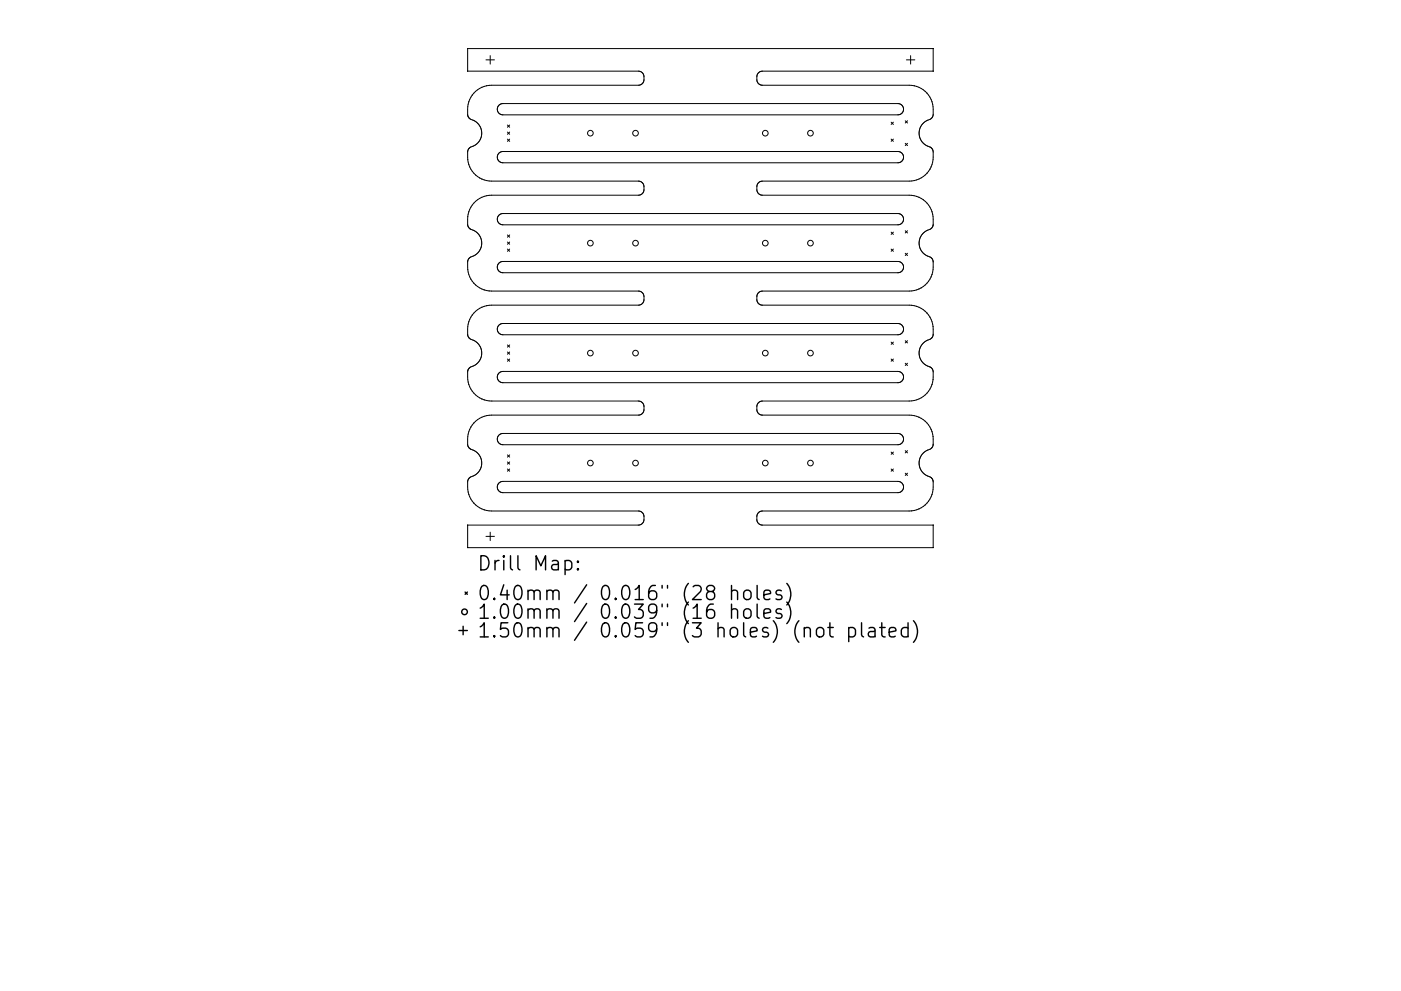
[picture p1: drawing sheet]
<svg xmlns="http://www.w3.org/2000/svg" width="297mm" height="210mm" viewBox="0 0 297 210" stroke-linecap="round" stroke-linejoin="round" font-family="sans-serif">
<defs><g id="words">
<g font-size="4.2">
<text x="101.1" y="121.1">Drill Map:</text>
<text x="101.1" y="127.4">0.40mm / 0.016&quot; (28 holes)</text>
<text x="101.1" y="131.3">1.00mm / 0.039&quot; (16 holes)</text>
<text x="101.1" y="135.3">1.50mm / 0.059&quot; (3 holes) (not plated)</text>
</g>
</g></defs>
<g fill="none" stroke="#000" stroke-width=".21">
<path d="M99.1 10.3v4.8M99.1 10.3h.1M99.2 10.3h98.7M99.2 15.1h.1M99.2 15.1h36.2a1.18 1.18 0 0 1 1.1 1.2v.6a1.18 1.18 0 0 1-1.1 1.2h-31.2a5.1 5.1 0 0 0-4.1 2.1M103 12.7h1.8M103.9 11.8v1.8M192.2 12.7h1.8M193.1 11.8v1.8M196.2 19.4h.1M196.2 19.4l.3 .4M196.5 19.8h.1"/>
<path d="M196.6 19.8l.6 .8 .5 1.5M197.8 15.1h-36.1a1.18 1.18 0 0 0-1.2 1.2v.6a1.18 1.18 0 0 0 1.2 1.2h31.1a5.1 5.1 0 0 1 3.4 1.3M197.9 10.3h.1M197.9 15.1h-.1M197.9 10.3v4.8M99.2 33.9h.1M99.2 33.9l.4 1.5M99.3 24.8h.1M99.3 24.8l.3 .4a3.1 3.1 0 0 1 2.5 3 3.1 3.1 0 0 1-2.4 3.1l-.5 .7v1.9M99.6 35.4h.1M99.6 35.4a5.1 5.1 0 0 0 4.6 3h31.2a1.18 1.18 0 0 1 1.1 1.2v.6a1.18 1.18 0 0 1-1.1 1.2h-31.2a5.3 5.3 0 0 0-5 6.6l.1 .1M100.1 20.2a5.9 5.9 0 0 0-.9 4.3l.1 .3"/>
<path d="M100.1 20.2h.1M105.8 32.5l.9-.4h83.6a1.2 1.2 0 0 1 1.3 1.2 1.2 1.2 0 0 1-1.3 1.2h-83.6a1.2 1.2 0 0 1-1.2-.7 1.2 1.2 0 0 1 .3-1.3zM105.8 22.3l.9-.3h83.6a1.2 1.2 0 0 1 1.3 1.2 1.2 1.2 0 0 1-1.3 1.2h-83.6a1.2 1.2 0 0 1-1.2-.8 1.2 1.2 0 0 1 .3-1.3zM107.6 26.5l.5 .5M107.6 28l.5 .5M107.6 29.5l.5 .5M108.1 26.5l-.5 .5M108.1 28l-.5 .5M108.1 29.5l-.5 .5M188.9 25.9l.5 .5M188.9 29.5l.5 .5M189.4 25.9l-.5 .5"/>
<path d="M189.4 29.5l-.5 .5M191.9 25.6l.5 .5M191.9 30.4l.5 .5M192.4 25.6l-.5 .5M192.4 30.4l-.5 .5M196.5 36.8a5.1 5.1 0 0 1-3.7 1.6h-31.1a1.18 1.18 0 0 0-1.2 1.2v.6a1.18 1.18 0 0 0 1.2 1.2h31.1l1 .1 1 .3M196.6 36.7l-.1 .1M197.2 35.9l-.6 .8M197.2 35.9h.1M197.7 24.8l-.3 .4a3.1 3.1 0 0 0-2.5 3 3.1 3.1 0 0 0 2.5 3.1l.4 .5M197.7 24.8h.1M197.7 22.1h.1"/>
<path d="M197.7 22.1l.2 2.1-.2 .6M197.8 31.8h.1M197.8 31.8v.1a7.3 7.3 0 0 1-.4 3.5l-.2 .5M99.2 57.2h.1M99.2 57.2a5.1 5.1 0 0 0 3.4 4.3M99.3 48.1v.1M99.3 48.2l.4 .4a3.1 3.1 0 0 1 2.4 3 3.1 3.1 0 0 1-2.4 3l-.5 .8v1.8M105.8 55.8l.9-.3h83.6a1.2 1.2 0 0 1 1.3 1.2 1.2 1.2 0 0 1-1.3 1.2h-83.6a1.2 1.2 0 0 1-1.2-.8 1.2 1.2 0 0 1 .3-1.3zM105.8 45.6l.9-.3h83.6a1.2 1.2 0 0 1 1.3 1.2 1.2 1.2 0 0 1-1.3 1.2h-83.6a1.2 1.2 0 0 1-1.2-.7 1.2 1.2 0 0 1 .3-1.4zM107.6 49.9l.5 .4M107.6 51.3l.5 .5M107.6 52.8l.5 .5"/>
<path d="M108.1 49.9l-.5 .4M108.1 51.3l-.5 .5M108.1 52.8l-.5 .5M188.9 49.3l.5 .4M188.9 52.8l.5 .5M189.4 49.3l-.5 .4M189.4 52.8l-.5 .5M191.9 49l.5 .4M191.9 53.7l.5 .5M192.4 49l-.5 .4M192.4 53.7l-.5 .5M194.8 41.8l.1 .1"/>
<path d="M194.9 41.9l.8 .5M195.7 42.4h.1M195.8 42.4a5.6 5.6 0 0 1 2 5.4M197.6 58.3a5.1 5.1 0 0 1-2.3 2.8M197.6 58.2v.1M197.8 48l-.4 .5a3.1 3.1 0 0 0-2.5 3 3.1 3.1 0 0 0 2.4 3.1l.4 .4 .1 .5v1.7l-.2 1M197.8 48h.1M197.8 47.8v.2M197.8 47.8h.1M99.2 71h.1M99.2 71l.2 .7M99.4 68.3l-.2 1v1.7"/>
<path d="M99.4 68.2v.1M99.4 71.7h.1M99.4 71.7l.2 .1a3.2 3.2 0 0 1 2.2 4.6 4.1 4.1 0 0 1-2.3 1.7M99.5 78.1l-.4 .8 .1 1.6 .2 1.1M99.5 78.1h.1M100.1 66.9l-.7 1.3M100.1 66.8v.1M102.6 61.5h.1M102.7 61.5l1.5 .3h31.2a1.18 1.18 0 0 1 1.1 1.1v.7a1.18 1.18 0 0 1-1.1 1.1h-31.2a5.1 5.1 0 0 0-4.1 2.1M105.8 79.1l.9-.3h83.6a1.2 1.2 0 0 1 1.3 1.2 1.2 1.2 0 0 1-1.3 1.2h-83.6a1.2 1.2 0 0 1-1.2-.7 1.2 1.2 0 0 1 .3-1.4zM105.8 69l.9-.4h83.6a1.2 1.2 0 0 1 1.3 1.2 1.2 1.2 0 0 1-1.3 1.2h-83.6a1.2 1.2 0 0 1-1.2-.7 1.2 1.2 0 0 1 .3-1.3zM107.6 73.2l.5 .5"/>
<path d="M107.6 74.7l.5 .5M107.6 76.2l.5 .5M108.1 73.2l-.5 .5M108.1 74.7l-.5 .5M108.1 76.2l-.5 .5M188.9 72.6l.5 .5M188.9 76.2l.5 .5M189.4 72.6l-.5 .5M189.4 76.2l-.5 .5M191.9 72.3l.5 .5M191.9 77.1l.5 .4M192.4 72.3l-.5 .5"/>
<path d="M192.4 77.1l-.5 .4M193.3 64.8h.1M193.3 64.8l1.5 .4 1.4 .8M194.8 61.3l-1 .3-1 .2h-31.1a1.18 1.18 0 0 0-1.2 1.1v.7a1.18 1.18 0 0 0 1.2 1.1l31.6 .1M194.9 61.3h-.1M195.3 61.1l-.4 .2M195.3 61.1h.1M196.2 66v.1M196.2 66.1l.3 .3M196.5 66.4h.1M196.6 66.4a5.6 5.6 0 0 1 1.2 4.6M197.8 71l-.4 .8a3.2 3.2 0 0 0-2.2 4.6 3.8 3.8 0 0 0 2.2 1.6l.4 .8v1.7l-.2 1.1"/>
<path d="M197.8 71h.1M99.4 81.6h.1M99.4 81.6l.7 1.4 1.1 1.1M99.4 95h.1M99.4 95l.2 .2M99.6 95.2h.1M99.6 95.2h.1a3.1 3.1 0 0 1 2.4 3.1 3.1 3.1 0 0 1-2.5 3l-.1 .1M101.2 84.1h.1M101.3 84.1a5.1 5.1 0 0 0 2.9 1h31.2a1.18 1.18 0 0 1 1.1 1.2v.6a1.18 1.18 0 0 1-1.1 1.2h-31.2a5.3 5.3 0 0 0-5 6.5l.2 .4M105.8 92.3l.9-.3h83.6a1.2 1.2 0 0 1 1.3 1.2 1.2 1.2 0 0 1-1.3 1.2h-83.6a1.2 1.2 0 0 1-1.2-.8 1.2 1.2 0 0 1 .3-1.3zM107.6 96.5l.5 .5M107.6 98l.5 .5"/>
<path d="M107.6 99.5l.5 .5M108.1 96.5l-.5 .5M108.1 98l-.5 .5M108.1 99.5l-.5 .5M188.9 95.9l.5 .5M188.9 99.5l.5 .5M189.4 95.9l-.5 .5M189.4 99.5l-.5 .5M191.9 95.6l.5 .5M192.4 95.6l-.5 .5M194.8 88.5h.1M194.9 88.5l1.3 .9"/>
<path d="M196.2 89.4h.1M196.2 89.4l1 1.2 .4 1M197.6 81.6a5.1 5.1 0 0 1-4.8 3.5h-31.1a1.18 1.18 0 0 0-1.2 1.2v.6a1.18 1.18 0 0 0 1.2 1.2h31.1l1 .1 1 .3M197.6 91.6h.1M197.6 91.6l.2 1v1.7M197.6 81.6h.1M197.8 94.4l-.4 .8a3.2 3.2 0 0 0-2.2 4.5 4.1 4.1 0 0 0 2.3 1.7M197.8 94.3v.1M99.1 111.4v4.8M99.1 111.4h.1M99.2 116.2h.1M99.4 104.9h.1"/>
<path d="M99.4 104.9a5.1 5.1 0 0 0 3.2 3.3M99.5 101.4l-.4 .9 .1 1.6 .2 1M99.5 101.4h.1M102.6 108.2h.1M102.7 108.2l1.5 .2h31.2a1.18 1.18 0 0 1 1.1 1.2v.6a1.18 1.18 0 0 1-1.1 1.2h-36.2M103 113.8h1.8M103.9 112.9v1.8M105.8 102.5l.9-.4h83.6a1.2 1.2 0 0 1 1.3 1.2 1.2 1.2 0 0 1-1.3 1.2h-83.6a1.2 1.2 0 0 1-1.2-.7 1.2 1.2 0 0 1 .3-1.3zM191.9 100.4l.5 .5M192.4 100.4l-.5 .5M193.3 108.4h-31.6a1.18 1.18 0 0 0-1.2 1.2v.6a1.18 1.18 0 0 0 1.2 1.2h36.1M193.3 108.4h.1"/>
<path d="M194.8 108l-1.5 .4M194.9 108h-.1M196.2 107.1l-1.3 .9M196.2 107.1h.1M197.5 101.4h.1M197.5 101.4l.4 .9-.1 1.6-.2 1M197.6 104.9l-.7 1.4-.7 .8M197.6 104.9h.1M197.8 111.4h.1M197.8 116.2h-98.6M197.9 111.4v4.8M197.9 116.2h.1"/>
<circle cx="125.2" cy="28.3" r=".6"/>
<circle cx="134.7" cy="28.3" r=".6"/>
<circle cx="162.3" cy="28.3" r=".6"/>
<circle cx="171.8" cy="28.3" r=".6"/>
<circle cx="125.2" cy="51.6" r=".6"/>
<circle cx="134.7" cy="51.6" r=".6"/>
<circle cx="162.3" cy="51.6" r=".6"/>
<circle cx="171.8" cy="51.6" r=".6"/>
<circle cx="125.2" cy="74.9" r=".6"/>
<circle cx="134.7" cy="74.9" r=".6"/>
<circle cx="162.3" cy="74.9" r=".6"/>
<circle cx="171.8" cy="74.9" r=".6"/>
<circle cx="125.2" cy="98.2" r=".6"/>
<circle cx="134.7" cy="98.2" r=".6"/>
<circle cx="162.3" cy="98.2" r=".6"/>
<circle cx="171.8" cy="98.2" r=".6"/>
</g>
<g fill="none" stroke="#000" stroke-width=".3">
<path d="M119.8 119.1l.9-.2 .5 .6v.8l-.2 .5-.3 .1-.9-.1M122.5 119.1l.2 .1-.2 .1-.1-.1 .1-.1v.2M97.3 133.8h1.8M98.2 132.9v1.8M98.6 125.6l.5 .5M99.1 125.6l-.5 .5M122.5 120.6l.2 .2-.2 .1-.1-.1 .1-.2v.3M155.1 125.5a.74 .74 0 0 1 1.3 .1v1.6M155.1 129.5a.74 .74 0 0 1 1.3 .1v1.6M155.1 124.2v3M155.1 128.2v3M157.8 125.5a.81 .81 0 0 1 .8-.3 .81 .81 0 0 1 .6 .6v.8a.81 .81 0 0 1-.7 .6 .81 .81 0 0 1-.8-.6v-.8z"/>
<path d="M158 129.3a.81 .81 0 0 1 1.2 .4v.9a.81 .81 0 0 1-.7 .6 .81 .81 0 0 1-.8-.6v-.9zM160.5 124.2v2.6l.5 .4M160.5 128.2v2.5l.5 .5M162 126.2l1.4-.3-.2-.5-.8-.2-.4 .4v1.2l.1 .3 .3 .1 .8-.1M162 130.2l1.4-.3-.2-.6-.8-.1-.4 .4v1.1l.1 .3 .3 .2 .8-.2M165.7 125.4l-.7-.2-.5 .4 .2 .5 1 .3 .1 .2-.1 .5-.3 .1-.9-.1M165.7 129.3l-.7-.1-.5 .4 .2 .4 1 .3 .1 .3-.1 .4-.3 .2-.9-.2M166.8 123.8a3.4 3.4 0 0 1 0 4.6M166.8 127.7a3.4 3.4 0 0 1 0 4.6M173.2 133.4a.81 .81 0 0 1 .8-.3 .81 .81 0 0 1 .7 .6v.9a.81 .81 0 0 1-.8 .6 .81 .81 0 0 1-.8-.6v-.9zM175.5 133.1h1.2M176 132.1v2.6l.1 .3 .6 .1"/>
<path d="M180 133.3l.8-.2 .6 .6v.9l-.3 .4-.3 .1-.8-.1M180 133.1v3M182.7 132.1v2.6l.4 .4M184.2 133.3l.3-.2 .9 .2 .1 .3v1.5M185.5 133.8l-1 .2a.59 .59 0 0 0-.4 .6 .59 .59 0 0 0 .4 .5l1-.1M186.5 133.1h1.2M187 132.1v2.6l.1 .3 .6 .1M188.5 134.1l1.5-.3-.2-.5-.8-.2-.5 .5v1.1l.2 .3 .3 .1 .8-.1M192.5 133.3l-.8-.2-.6 .6v.9l.3 .4 .3 .1 .8-.1M192.5 132.1v3M193.7 131.7a3.4 3.4 0 0 1 0 4.6"/>
<circle cx="98.5" cy="129.8" r=".6"/>
</g>
<use href="#words"/>
</svg>
